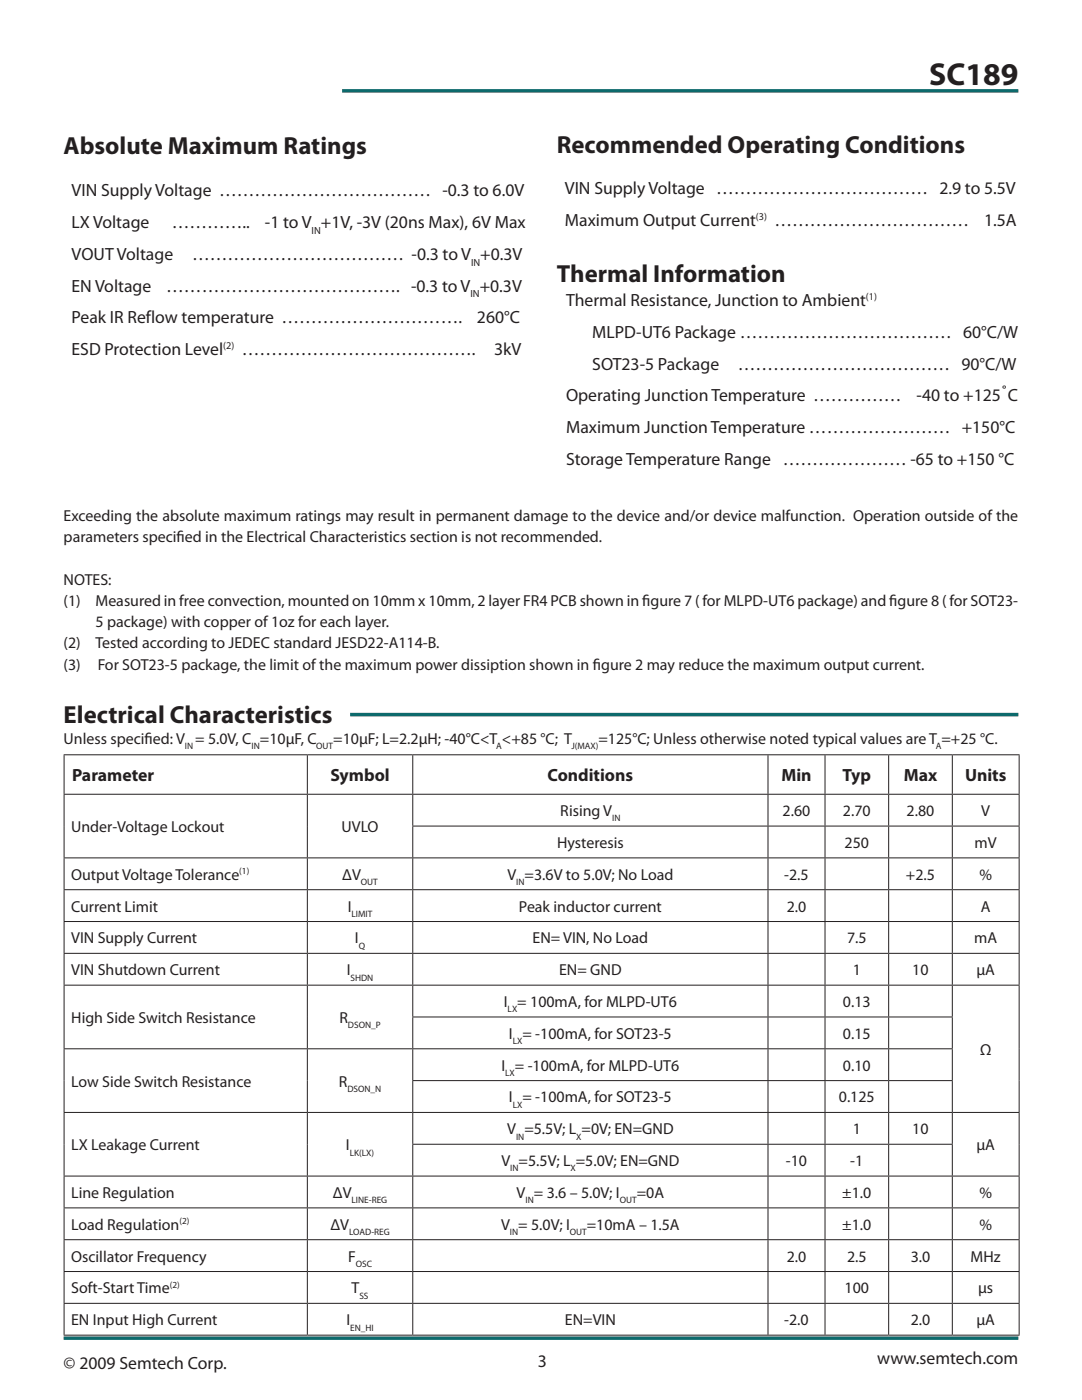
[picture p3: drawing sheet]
<svg xmlns="http://www.w3.org/2000/svg" width="216mm" height="279mm" viewBox="0 0 216 279" stroke-linecap="round" stroke-linejoin="round" font-family="sans-serif">
<defs><g id="words">
<text font-size="6.3" fill="#231f20" x="185.4" y="17.1">SC189</text>
<g font-size="4.9" fill="#231f20">
<text x="12.7" y="30.7">Absolute Maximum Ratings</text>
<text x="111.1" y="30.6">Recommended Operating Conditions</text>
<text x="111.1" y="56.2">Thermal Information</text>
<text x="12.7" y="144.2">Electrical Characteristics</text>
</g>
<g font-size="3.5" fill="#231f20">
<text x="14.3" y="39.1">VIN Supply Voltage ……………………………… -0.3 to 6.0V</text>
<text x="112.7" y="38.7">VIN Supply Voltage ……………………………… 2.9 to 5.5V</text>
<text x="14.3" y="45.5">LX Voltage</text>
<text x="34.3" y="45.5">…………..</text>
<text x="52.9" y="45.5">-1 to V +1V, -3V (20ns Max), 6V Max</text>
<text x="112.7" y="45">Maximum Output Current</text>
<text x="154.6" y="45">……………………………</text>
<text x="196.4" y="45">1.5A</text>
<text x="14.3" y="51.8">VOUT Voltage</text>
<text x="38.3" y="51.8">……………………………… -0.3 to V +0.3V</text>
<text x="14.3" y="58.2">EN Voltage</text>
<text x="33.2" y="58.2">…………………………………. -0.3 to V +0.3V</text>
<text x="14.3" y="64.5">Peak IR Reflow temperature ………………………….</text>
<text x="95.2" y="64.5">260°C</text>
<text x="113" y="61.1">Thermal Resistance, Junction to Ambient</text>
<text x="14.3" y="70.9">ESD Protection Level</text>
<text x="48.3" y="70.9">………………………………….</text>
<text x="98.6" y="70.9">3kV</text>
<text x="118.2" y="67.4">MLPD-UT6 Package ……………………………… 60°C/W</text>
<text x="118.2" y="73.8">SOT23-5 Package</text>
<text x="147.2" y="73.8">……………………………… 90°C/W</text>
<text x="113" y="80.1">Operating Junction Temperature ……………</text>
<text x="182.9" y="80.1">-40 to +125˚C</text>
<text x="113" y="86.5">Maximum Junction Temperature …………………… +150°C</text>
<text x="113" y="92.8">Storage Temperature Range ………………… -65 to +150 °C</text>
<text x="14.4" y="155.9">Parameter</text>
<text x="65.9" y="155.9">Symbol</text>
<text x="109.3" y="155.9">Conditions</text>
<text x="155.9" y="155.9">Min</text>
<text x="168.1" y="155.9">Typ</text>
<text x="180.3" y="155.9">Max</text>
<text x="192.6" y="155.9">Units</text>
<text x="12.7" y="273.3">© 2009 Semtech Corp.</text>
<text x="175" y="272.3">www.semtech.com</text>
</g>
<g font-size="3.2" fill="#231f20">
<text x="12.7" y="104">Exceeding the absolute maximum ratings may result in permanent damage to the device and/or device malfunction. Operation outside of the</text>
<text x="12.7" y="108.2">parameters specif</text>
<text x="35.2" y="108.2">ied in the Electrical Characteristics section is not recommended.</text>
<text x="12.7" y="116.7">NOTES:</text>
<text x="12.7" y="120.9">(1)</text>
<text x="19" y="120.9">Measured in free convection, mounted on 10mm x 10mm, 2 layer FR4 PCB shown in f</text>
<text x="19" y="125.1">5 package) with copper of 1oz for each layer.</text>
<text x="128.2" y="120.9">igure 7 ( for MLPD-UT6 package) and f</text>
<text x="177.4" y="120.9">igure 8 ( for SOT23-</text>
<text x="12.7" y="129.4">(2)</text>
<text x="19" y="129.4">Tested according to JEDEC standard JESD22-A114-B.</text>
<text x="12.7" y="133.6">(3)</text>
<text x="19.5" y="133.6">For SOT23-5 package, the limit of the maximum power dissiption shown in f</text>
<text x="118.3" y="133.6">igure 2 may reduce the maximum output current.</text>
<text x="12.7" y="148.5">Unless specif</text>
<text x="28.9" y="148.5">ied: V = 5.0V, C =10µF, C</text>
<text x="66.5" y="148.5">=10µF; L=2.2µH; -40°C&lt;T &lt;+85 °C; T</text>
<text x="119.4" y="148.5">=125°C; Unless otherwise noted typical values are T =+25 °C.</text>
<text x="14.2" y="166.1">Under-Voltage Lockout</text>
<text x="68.2" y="166.1">UVLO</text>
<text x="111.8" y="162.9">Rising V</text>
<text x="156.2" y="162.9">2.60</text>
<text x="168.2" y="162.9">2.70</text>
<text x="180.9" y="162.9">2.80</text>
<text x="195.8" y="162.9">V</text>
<text x="111.1" y="169.2">Hysteresis</text>
<text x="168.5" y="169.2">250</text>
<text x="194.5" y="169.2">mV</text>
<text x="14.2" y="175.6">Output Voltage Tolerance</text>
<text x="68.3" y="175.6">ΔV</text>
<text x="101.2" y="175.6">V =3.6V to 5.0V; No Load</text>
<text x="156.5" y="175.6">-2.5</text>
<text x="180.8" y="175.6">+2.5</text>
<text x="195.4" y="175.6">%</text>
<text x="14.2" y="181.9">Current Limit</text>
<text x="69.4" y="181.9">I</text>
<text x="103.5" y="181.9">Peak inductor current</text>
<text x="157" y="181.9">2.0</text>
<text x="195.7" y="181.9">A</text>
<text x="14.2" y="188.3">VIN Supply Current</text>
<text x="70.8" y="188.3">I</text>
<text x="106.3" y="188.3">EN= VIN, No Load</text>
<text x="169" y="188.3">7.5</text>
<text x="194.4" y="188.3">mA</text>
<text x="14.2" y="194.6">VIN Shutdown Current</text>
<text x="69.2" y="194.6">I</text>
<text x="111.6" y="194.6">EN= GND</text>
<text x="170.2" y="194.6">1</text>
<text x="182" y="194.6">10</text>
<text x="194.8" y="194.6">µA</text>
<text x="100.5" y="201">I = 100mA, for MLPD-UT6</text>
<text x="168.2" y="201">0.13</text>
<text x="14.2" y="204.2">High Side Switch Resistance</text>
<text x="67.7" y="204.2">R</text>
<text x="101.6" y="207.3">I = -100mA, for SOT23-5</text>
<text x="168.2" y="207.3">0.15</text>
<text x="100" y="213.7">I = -100mA, for MLPD-UT6</text>
<text x="168.2" y="213.7">0.10</text>
<text x="195.6" y="210.5">Ω</text>
<text x="14.2" y="216.9">Low Side Switch Resistance</text>
<text x="67.6" y="216.9">R</text>
<text x="101.6" y="220">I = -100mA, for SOT23-5</text>
<text x="167.4" y="220">0.125</text>
<text x="101.2" y="226.4">V =5.5V; L =0V; EN=GND</text>
<text x="170.2" y="226.4">1</text>
<text x="182" y="226.4">10</text>
<text x="14.2" y="229.6">LX Leakage Current</text>
<text x="69" y="229.6">I</text>
<text x="100.1" y="232.7">V =5.5V; L =5.0V; EN=GND</text>
<text x="156.8" y="232.7">-10</text>
<text x="169.7" y="232.7">-1</text>
<text x="194.8" y="229.6">µA</text>
<text x="14.2" y="239.1">Line Regulation</text>
<text x="66.4" y="239.1">ΔV</text>
<text x="103.1" y="239.1">V = 3.6 – 5.0V; I</text>
<text x="127.1" y="239.1">=0A</text>
<text x="168.1" y="239.1">±1.0</text>
<text x="195.4" y="239.1">%</text>
<text x="14.2" y="245.4">Load Regulation</text>
<text x="65.9" y="245.4">ΔV</text>
<text x="100" y="245.4">V = 5.0V; I</text>
<text x="117.1" y="245.4">=10mA – 1.5A</text>
<text x="168.1" y="245.4">±1.0</text>
<text x="195.4" y="245.4">%</text>
<text x="14.2" y="251.8">Oscillator Frequency</text>
<text x="69.4" y="251.8">F</text>
<text x="157" y="251.8">2.0</text>
<text x="169" y="251.8">2.5</text>
<text x="181.7" y="251.8">3.0</text>
<text x="193.7" y="251.8">MHz</text>
<text x="14.2" y="258.1">Soft-Start Time</text>
<text x="70.2" y="258.1">T</text>
<text x="168.5" y="258.1">100</text>
<text x="195.2" y="258.1">µs</text>
<text x="14.2" y="264.5">EN Input High Current</text>
<text x="69.1" y="264.5">I</text>
<text x="112.7" y="264.5">EN=VIN</text>
<text x="156.5" y="264.5">-2.0</text>
<text x="181.7" y="264.5">2.0</text>
<text x="194.8" y="264.5">µA</text>
</g>
<g font-size="2.1" fill="#231f20">
<text x="62.2" y="46.7">IN</text>
<text x="150.8" y="43.8">(3)</text>
<text x="94" y="53">IN</text>
<text x="93.9" y="59.4">IN</text>
<text x="172.8" y="60">(1)</text>
<text x="44.6" y="69.7">(2)</text>
</g>
<g font-size="1.9" fill="#231f20">
<text x="36.9" y="149.5">IN</text>
<text x="50.2" y="149.5">IN</text>
<text x="63.1" y="149.5">OUT</text>
<text x="99" y="149.5">A</text>
<text x="114" y="149.5">J(MAX)</text>
<text x="186.7" y="149.5">A</text>
<text x="122.1" y="163.9">IN</text>
<text x="47.8" y="174.5">(1)</text>
<text x="72" y="176.6">OUT</text>
<text x="103" y="176.6">IN</text>
<text x="70.1" y="183">LIMIT</text>
<text x="71.6" y="189.3">Q</text>
<text x="69.9" y="195.7">SHDN</text>
<text x="101.3" y="202">LX</text>
<text x="69.4" y="205.2">DSON_P</text>
<text x="102.3" y="208.4">LX</text>
<text x="100.8" y="214.7">LX</text>
<text x="69.3" y="217.9">DSON_N</text>
<text x="102.3" y="221.1">LX</text>
<text x="103" y="227.4">IN</text>
<text x="115" y="227.4">X</text>
<text x="69.8" y="230.6">LK(LX)</text>
<text x="101.8" y="233.8">IN</text>
<text x="113.8" y="233.8">X</text>
<text x="35.8" y="244.4">(2)</text>
<text x="70.2" y="240.1">LINE-REG</text>
<text x="104.9" y="240.1">IN</text>
<text x="123.7" y="240.1">OUT</text>
<text x="69.7" y="246.5">LOAD-REG</text>
<text x="101.8" y="246.5">IN</text>
<text x="113.7" y="246.5">OUT</text>
<text x="33.9" y="257.1">(2)</text>
<text x="71" y="252.8">OSC</text>
<text x="71.7" y="259.2">SS</text>
<text x="69.9" y="265.5">EN_HI</text>
</g>
</g></defs>
<path d="M68.3 18.1h134.9M69.8 142.6h133.4M12.7 267.1h190.5" fill="none" stroke="#0d6a6c" stroke-width=".71" stroke-linecap="butt"/>
<g fill="none" stroke="#231f20" stroke-width=".2">
<path d="M12.7 150.6h190.7M12.7 158.5h190.7M12.8 150.7v7.7M12.8 158.6v12.5M61.3 150.7v7.7M61.3 158.6v12.5M82.4 150.7v7.7M82.4 158.6v6.2M153.2 150.7v7.7M153.2 158.6v6.2M164.6 150.7v7.7M164.6 158.6v6.2"/>
<path d="M177.3 150.7v7.7M177.3 158.6v6.2M190 150.7v7.7M190 158.6v6.2M203.4 150.7v7.7M203.4 158.6v6.2M12.7 171.2h190.7M12.7 177.6h190.7M12.8 171.3v6.2M12.8 177.6v6.2M61.3 171.3v6.2M61.3 177.6v6.2"/>
<path d="M82.3 164.9h121.1M82.4 164.9v6.2M82.4 171.3v6.2M82.4 177.6v6.2M153.2 164.9v6.2M153.2 171.3v6.2M153.2 177.6v6.2M164.6 164.9v6.2M164.6 171.3v6.2M164.6 177.6v6.2M177.3 164.9v6.2M177.3 171.3v6.2"/>
<path d="M177.3 177.6v6.2M190 164.9v6.2M190 171.3v6.2M190 177.6v6.2M203.4 164.9v6.2M203.4 171.3v6.2M203.4 177.6v6.2M12.7 183.9h190.7M12.7 190.3h190.7M12.7 196.6h190.7M12.8 184v6.2M12.8 190.3v6.2"/>
<path d="M12.8 196.7v12.5M61.3 184v6.2M61.3 190.3v6.2M61.3 196.7v12.5M82.4 184v6.2M82.4 190.3v6.2M82.4 196.7v6.2M153.2 184v6.2M153.2 190.3v6.2M153.2 196.7v6.2M164.6 184v6.2M164.6 190.3v6.2"/>
<path d="M164.6 196.7v6.2M177.3 184v6.2M177.3 190.3v6.2M177.3 196.7v6.2M190 184v6.2M190 190.3v6.2M190 196.7v6.2M203.4 184v6.2M203.4 190.3v6.2M203.4 196.7v25.2M12.7 209.3h177.4M12.8 209.4v12.5"/>
<path d="M61.3 209.4v12.5M82.3 203h107.8M82.3 215.7h107.8M82.4 203v6.2M82.4 209.4v6.2M82.4 215.7v6.2M153.2 203v6.2M153.2 209.4v6.2M153.2 215.7v6.2M164.6 203v6.2M164.6 209.4v6.2M164.6 215.7v6.2"/>
<path d="M177.3 203v6.2M177.3 209.4v6.2M177.3 215.7v6.2M190 203v6.2M190 209.4v6.2M190 215.7v6.2M12.7 234.7h190.7M12.7 222h190.7M12.8 222.1v12.5M12.8 234.8v6.2M61.3 222.1v12.5M61.3 234.8v6.2"/>
<path d="M82.3 228.4h107.8M82.4 222.1v6.2M82.4 228.4v6.2M82.4 234.8v6.2M153.2 222.1v6.2M153.2 228.4v6.2M153.2 234.8v6.2M164.6 222.1v6.2M164.6 228.4v6.2M164.6 234.8v6.2M177.3 222.1v6.2M177.3 228.4v6.2"/>
<path d="M177.3 234.8v6.2M190 222.1v6.2M190 228.4v6.2M190 234.8v6.2M203.4 222.1v12.5M203.4 234.8v6.2M12.7 241.1h190.7M12.7 247.4h190.7M12.7 253.8h190.7M12.8 241.1v6.2M12.8 247.5v6.2M12.8 253.8v6.2"/>
<path d="M61.3 241.1v6.2M61.3 247.5v6.2M61.3 253.8v6.2M82.4 241.1v6.2M82.4 247.5v6.2M82.4 253.8v6.2M153.2 241.1v6.2M153.2 247.5v6.2M153.2 253.8v6.2M164.6 241.1v6.2M164.6 247.5v6.2M164.6 253.8v6.2"/>
<path d="M177.3 241.1v6.2M177.3 247.5v6.2M177.3 253.8v6.2M190 241.1v6.2M190 247.5v6.2M190 253.8v6.2M203.4 241.1v6.2M203.4 247.5v6.2M203.4 253.8v6.2M12.7 260.1h190.7M12.7 266.5h190.7M12.8 260.2v6.2"/>
<path d="M61.3 260.2v6.2M82.4 260.2v6.2M153.2 260.2v6.2M164.6 260.2v6.2M177.3 260.2v6.2M190 260.2v6.2M203.4 260.2v6.2"/>
</g>
<use href="#words"/>
</svg>
